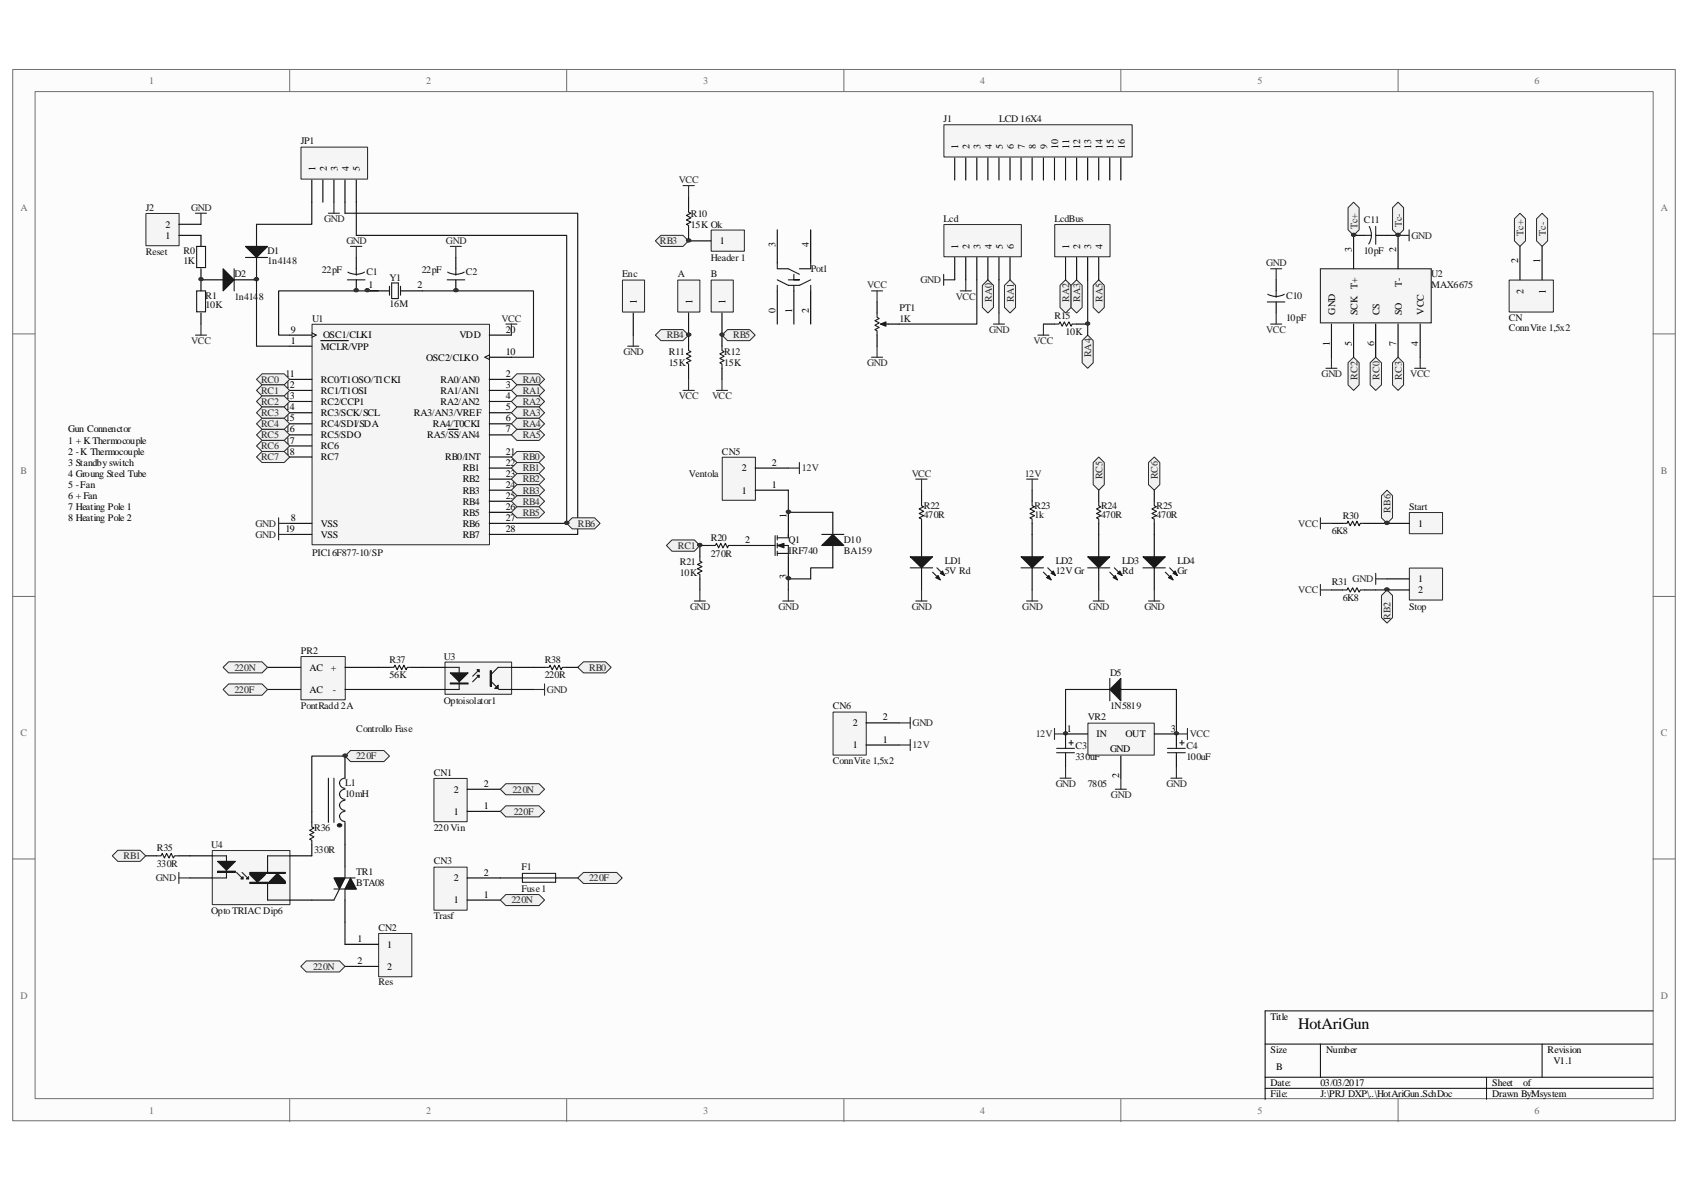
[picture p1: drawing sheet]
<svg xmlns="http://www.w3.org/2000/svg" width="297mm" height="210mm" viewBox="0 0 297 210" stroke-linecap="round" stroke-linejoin="round" font-family="sans-serif">
<defs><g id="words">
<text font-size="2.8" x="228.6" y="181.3">HotAriGun</text>
<g font-size="1.8" fill="#706f64">
<text x="26.2" y="14.7">1</text>
<text x="75" y="14.7">2</text>
<text x="123.8" y="14.7">3</text>
<text x="172.6" y="14.7">4</text>
<text x="221.4" y="14.7">5</text>
<text x="270.2" y="14.7">6</text>
<text x="3.6" y="37.2">A</text>
<text x="292.4" y="37.2">A</text>
<text x="3.6" y="83.4">B</text>
<text x="292.4" y="83.4">B</text>
<text x="3.6" y="129.6">C</text>
<text x="292.4" y="129.6">C</text>
<text x="3.6" y="175.9">D</text>
<text x="292.4" y="175.9">D</text>
<text x="26.2" y="196.1">1</text>
<text x="75" y="196.1">2</text>
<text x="123.8" y="196.1">3</text>
<text x="172.6" y="196.1">4</text>
<text x="221.4" y="196.1">5</text>
<text x="270.2" y="196.1">6</text>
</g>
<g font-size="1.8" fill="#0e0e0e">
<text x="166.2" y="21.5">J1</text>
<text x="175.9" y="21.5">LCD 16X4</text>
<text x="53" y="25.4">JP1</text>
<text x="25.7" y="37.2">J2</text>
<text x="121.7" y="40.1">15K Ok</text>
<text x="121.7" y="38.1">R10</text>
<text x="166.2" y="39.1">Lcd</text>
<text x="185.7" y="39.1">LcdBus</text>
<text x="240.1" y="39.3">C11</text>
<text x="25.7" y="45">Reset</text>
<text x="32.3" y="46.5">1K</text>
<text x="32.3" y="44.7">R0</text>
<text x="47.1" y="46.5">1n4148</text>
<text x="47.1" y="44.7">D1</text>
<text x="125.2" y="45.9">Header 1</text>
<text x="142.7" y="47.9">Pot1</text>
<text x="240.1" y="44.7">10pF</text>
<text x="36.2" y="52.6">R1</text>
<text x="41.3" y="52.7">1n4148</text>
<text x="41.3" y="48.9">D2</text>
<text x="56.7" y="48.1">22pF</text>
<text x="64.5" y="48.5">C1</text>
<text x="68.6" y="49.4">Y1</text>
<text x="74.2" y="48.1">22pF</text>
<text x="82" y="48.5">C2</text>
<text x="109.6" y="48.9">Enc</text>
<text x="119.3" y="48.9">A</text>
<text x="125.2" y="48.9">B</text>
<text x="226.5" y="52.6">C10</text>
<text x="252" y="50.8">MAX6675</text>
<text x="252" y="48.9">U2</text>
<text x="36.2" y="54.3">10K</text>
<text x="54.9" y="56.6">U1</text>
<text x="68.6" y="54.1">16M</text>
<text x="158.4" y="56.6">1K</text>
<text x="158.4" y="54.7">PT1</text>
<text x="185.7" y="56.3">R15</text>
<text x="187.6" y="59">10K</text>
<text x="226.5" y="56.5">10pF</text>
<text x="265.7" y="58.2">ConnVite 1,5x2</text>
<text x="265.7" y="56.5">CN</text>
<text x="117.8" y="64.5">15K</text>
<text x="117.8" y="62.5">R11</text>
<text x="127.5" y="64.5">15K</text>
<text x="127.5" y="62.5">R12</text>
<text x="121.3" y="83.9">Ventola</text>
<text x="127.1" y="80.1">CN5</text>
<text x="162.6" y="89.6">R22</text>
<text x="182.2" y="89.6">R23</text>
<text x="193.9" y="89.6">R24</text>
<text x="203.6" y="89.6">R25</text>
<text x="248.1" y="89.8">Start</text>
<text x="125.2" y="95.3">R20</text>
<text x="138.9" y="95.7">Q1</text>
<text x="148.6" y="95.7">D10</text>
<text x="162.6" y="91.2">470R</text>
<text x="182.2" y="91.2">1k</text>
<text x="193.9" y="91.2">470R</text>
<text x="203.6" y="91.2">470R</text>
<text x="234.5" y="94.1">6K8</text>
<text x="236.4" y="91.4">R30</text>
<text x="54.9" y="97.8">PIC16F877-10/SP</text>
<text x="119.7" y="101.5">10K</text>
<text x="119.7" y="99.6">R21</text>
<text x="125.2" y="98">270R</text>
<text x="138.9" y="97.6">IRF740</text>
<text x="148.6" y="97.6">BA159</text>
<text x="166.4" y="101.1">5V Rd</text>
<text x="166.4" y="99.4">LD1</text>
<text x="185.9" y="101.1">12V Gr</text>
<text x="185.9" y="99.4">LD2</text>
<text x="197.6" y="101.1">Rd</text>
<text x="197.6" y="99.4">LD3</text>
<text x="207.3" y="101.1">Gr</text>
<text x="207.3" y="99.4">LD4</text>
<text x="234.5" y="103.1">R31</text>
<text x="236.4" y="105.8">6K8</text>
<text x="248.1" y="107.4">Stop</text>
<text x="53" y="115.2">PR2</text>
<text x="68.6" y="119.5">56K</text>
<text x="68.6" y="116.8">R37</text>
<text x="78.1" y="116.2">U3</text>
<text x="95.9" y="119.5">220R</text>
<text x="95.9" y="116.8">R38</text>
<text x="195.4" y="119.1">D5</text>
<text x="53" y="124.9">PontRadd 2A</text>
<text x="78.1" y="124">Optoisolator1</text>
<text x="146.6" y="124.9">CN6</text>
<text x="195.4" y="124.9">1N5819</text>
<text x="62.7" y="128.8">Controllo Fase</text>
<text x="189.4" y="132">C3</text>
<text x="191.5" y="126.9">VR2</text>
<text x="208.9" y="132">C4</text>
<text x="76.4" y="136.7">CN1</text>
<text x="146.6" y="134.5">ConnVite 1,5x2</text>
<text x="189.4" y="133.9">330uF</text>
<text x="208.9" y="133.9">100uF</text>
<text x="60.8" y="140.3">10mH</text>
<text x="60.8" y="138.4">L1</text>
<text x="191.5" y="138.6">7805</text>
<text x="27.6" y="149.9">R35</text>
<text x="37.2" y="149.3">U4</text>
<text x="55.3" y="146.4">R36</text>
<text x="76.4" y="146.4">220 Vin</text>
<text x="27.6" y="152.6">330R</text>
<text x="55.3" y="150.3">330R</text>
<text x="62.7" y="156">BTA08</text>
<text x="62.7" y="154">TR1</text>
<text x="76.4" y="152.2">CN3</text>
<text x="91.8" y="153.2">F1</text>
<text x="37.2" y="161">Opto TRIAC Dip6</text>
<text x="76.4" y="161.8">Trasf</text>
<text x="91.8" y="157.1">Fuse 1</text>
<text x="66.6" y="164">CN2</text>
<text x="66.6" y="173.5">Res</text>
</g>
<g font-size="1.8">
<text x="168.7" y="26.2" transform="rotate(-90 168.7 26.2)">1</text>
<text x="170.7" y="26.2" transform="rotate(-90 170.7 26.2)">2</text>
<text x="172.6" y="26.2" transform="rotate(-90 172.6 26.2)">3</text>
<text x="174.6" y="26.2" transform="rotate(-90 174.6 26.2)">4</text>
<text x="176.6" y="26.2" transform="rotate(-90 176.6 26.2)">5</text>
<text x="178.5" y="26.2" transform="rotate(-90 178.5 26.2)">6</text>
<text x="180.5" y="26.2" transform="rotate(-90 180.5 26.2)">7</text>
<text x="182.4" y="26.2" transform="rotate(-90 182.4 26.2)">8</text>
<text x="184.4" y="26.2" transform="rotate(-90 184.4 26.2)">9</text>
<text x="186.3" y="26.2" transform="rotate(-90 186.3 26.2)">10</text>
<text x="188.3" y="26.2" transform="rotate(-90 188.3 26.2)">11</text>
<text x="190.2" y="26.2" transform="rotate(-90 190.2 26.2)">12</text>
<text x="192.1" y="26.2" transform="rotate(-90 192.1 26.2)">13</text>
<text x="194.1" y="26.2" transform="rotate(-90 194.1 26.2)">14</text>
<text x="196.1" y="26.2" transform="rotate(-90 196.1 26.2)">15</text>
<text x="198" y="26.2" transform="rotate(-90 198 26.2)">16</text>
<text x="55.6" y="30.2" transform="rotate(-90 55.6 30.2)">1</text>
<text x="57.5" y="30.2" transform="rotate(-90 57.5 30.2)">2</text>
<text x="59.5" y="30.2" transform="rotate(-90 59.5 30.2)">3</text>
<text x="61.4" y="30.2" transform="rotate(-90 61.4 30.2)">4</text>
<text x="63.4" y="30.2" transform="rotate(-90 63.4 30.2)">5</text>
<text x="29.2" y="40.1">2</text>
<text x="29.2" y="42">1</text>
<text x="126.7" y="43">1</text>
<text x="136.6" y="43.4" transform="rotate(-90 136.6 43.4)">3</text>
<text x="142.4" y="43.4" transform="rotate(-90 142.4 43.4)">4</text>
<text x="168.7" y="43.8" transform="rotate(-90 168.7 43.8)">1</text>
<text x="170.7" y="43.8" transform="rotate(-90 170.7 43.8)">2</text>
<text x="172.6" y="43.8" transform="rotate(-90 172.6 43.8)">3</text>
<text x="174.6" y="43.8" transform="rotate(-90 174.6 43.8)">4</text>
<text x="176.6" y="43.8" transform="rotate(-90 176.6 43.8)">5</text>
<text x="178.5" y="43.8" transform="rotate(-90 178.5 43.8)">6</text>
<text x="188.3" y="43.8" transform="rotate(-90 188.3 43.8)">1</text>
<text x="190.2" y="43.8" transform="rotate(-90 190.2 43.8)">2</text>
<text x="192.1" y="43.8" transform="rotate(-90 192.1 43.8)">3</text>
<text x="194.1" y="43.8" transform="rotate(-90 194.1 43.8)">4</text>
<text x="238" y="44.4" transform="rotate(-90 238 44.4)">3</text>
<text x="245.8" y="44.4" transform="rotate(-90 245.8 44.4)">2</text>
<text x="267.3" y="46.4" transform="rotate(-90 267.3 46.4)">2</text>
<text x="271.2" y="46.4" transform="rotate(-90 271.2 46.4)">1</text>
<text x="64.9" y="50.8">1</text>
<text x="73.5" y="50.8">2</text>
<text x="112.1" y="53.6" transform="rotate(-90 112.1 53.6)">1</text>
<text x="121.9" y="53.6" transform="rotate(-90 121.9 53.6)">1</text>
<text x="127.8" y="53.6" transform="rotate(-90 127.8 53.6)">1</text>
<text x="239" y="50.8" transform="rotate(-90 239 50.8)">T+</text>
<text x="246.8" y="50.5" transform="rotate(-90 246.8 50.5)">T-</text>
<text x="268.3" y="51.8" transform="rotate(-90 268.3 51.8)">2</text>
<text x="272.2" y="51.8" transform="rotate(-90 272.2 51.8)">1</text>
<text x="51.2" y="58.6">9</text>
<text x="56.9" y="59.6">OSC1/CLKI</text>
<text x="80.9" y="59.6">VDD</text>
<text x="89.1" y="58.6">20</text>
<text x="136.6" y="55.1" transform="rotate(-90 136.6 55.1)">0</text>
<text x="139.5" y="55.1" transform="rotate(-90 139.5 55.1)">1</text>
<text x="142.4" y="55.1" transform="rotate(-90 142.4 55.1)">2</text>
<text x="235.1" y="55.5" transform="rotate(-90 235.1 55.5)">GND</text>
<text x="239" y="55.5" transform="rotate(-90 239 55.5)">SCK</text>
<text x="242.9" y="55.5" transform="rotate(-90 242.9 55.5)">CS</text>
<text x="246.8" y="55.5" transform="rotate(-90 246.8 55.5)">SO</text>
<text x="250.7" y="55.5" transform="rotate(-90 250.7 55.5)">VCC</text>
<text x="51.2" y="60.5">1</text>
<text x="56.5" y="61.6">MCLR/VPP</text>
<text x="75" y="63.5">OSC2/CLKO</text>
<text x="89.1" y="62.5">10</text>
<text x="234.1" y="61" transform="rotate(-90 234.1 61)">1</text>
<text x="238" y="61" transform="rotate(-90 238 61)">5</text>
<text x="241.9" y="61" transform="rotate(-90 241.9 61)">6</text>
<text x="245.8" y="61" transform="rotate(-90 245.8 61)">7</text>
<text x="249.7" y="61" transform="rotate(-90 249.7 61)">4</text>
<text x="50.2" y="66.4">11</text>
<text x="50.2" y="68.4">12</text>
<text x="50.2" y="70.3">13</text>
<text x="56.5" y="67.4">RC0/T1OSO/T1CKI</text>
<text x="56.5" y="69.3">RC1/T1OSI</text>
<text x="56.5" y="71.3">RC2/CCP1</text>
<text x="77.6" y="67.4">RA0/AN0</text>
<text x="77.6" y="69.3">RA1/AN1</text>
<text x="77.6" y="71.3">RA2/AN2</text>
<text x="89.1" y="66.4">2</text>
<text x="89.1" y="68.4">3</text>
<text x="89.1" y="70.3">4</text>
<text x="12" y="76.2">Gun Connenctor</text>
<text x="50.2" y="72.3">14</text>
<text x="50.2" y="74.2">15</text>
<text x="50.2" y="76.2">16</text>
<text x="56.5" y="73.2">RC3/SCK/SCL</text>
<text x="56.5" y="75.2">RC4/SDI/SDA</text>
<text x="56.5" y="77.1">RC5/SDO</text>
<text x="72.9" y="73.2">RA3/AN3/VREF</text>
<text x="75.2" y="77.1">RA5/SS/AN4</text>
<text x="76.2" y="75.2">RA4/T0CKI</text>
<text x="89.1" y="74.2">6</text>
<text x="89.1" y="76.2">7</text>
<text x="89.1" y="72.3">5</text>
<text x="12" y="78.1">1 + K Thermocouple</text>
<text x="12" y="80.1">2 - K Thermocouple</text>
<text x="12" y="82">3 Standby switch</text>
<text x="12" y="83.9">4 Groung Steel Tube</text>
<text x="50.2" y="78.1">17</text>
<text x="50.2" y="80.1">18</text>
<text x="56.5" y="79.1">RC6</text>
<text x="56.5" y="81">RC7</text>
<text x="78.4" y="81">RB0/INT</text>
<text x="81.5" y="83">RB1</text>
<text x="89.1" y="82">22</text>
<text x="89.1" y="83.9">23</text>
<text x="89.1" y="80.1">21</text>
<text x="130.6" y="83">2</text>
<text x="135.9" y="82">2</text>
<text x="12" y="85.9">5 - Fan</text>
<text x="12" y="87.9">6 + Fan</text>
<text x="12" y="89.8">7 Heating Pole 1</text>
<text x="81.5" y="84.9">RB2</text>
<text x="81.5" y="86.9">RB3</text>
<text x="81.5" y="88.9">RB4</text>
<text x="89.1" y="85.9">24</text>
<text x="89.1" y="87.9">25</text>
<text x="89.1" y="89.8">26</text>
<text x="130.6" y="86.9">1</text>
<text x="135.9" y="85.9">1</text>
<text x="12" y="91.8">8 Heating Pole 2</text>
<text x="50.2" y="93.7">19</text>
<text x="51.2" y="91.8">8</text>
<text x="56.5" y="92.8">VSS</text>
<text x="56.5" y="94.7">VSS</text>
<text x="81.5" y="90.8">RB5</text>
<text x="81.5" y="92.8">RB6</text>
<text x="81.5" y="94.7">RB7</text>
<text x="89.1" y="91.8">27</text>
<text x="89.1" y="93.7">28</text>
<text x="131.2" y="95.7">2</text>
<text x="138.5" y="91.2" transform="rotate(-90 138.5 91.2)">1</text>
<text x="249.7" y="92.8">1</text>
<text x="138.5" y="101.9" transform="rotate(-90 138.5 101.9)">3</text>
<text x="249.7" y="102.5">1</text>
<text x="249.7" y="104.4">2</text>
<text x="54.5" y="118.1">AC</text>
<text x="58.2" y="118.1">+</text>
<text x="54.5" y="122">AC</text>
<text x="58.6" y="122">-</text>
<text x="150.2" y="131.7">1</text>
<text x="150.2" y="127.8">2</text>
<text x="155.4" y="130.8">1</text>
<text x="155.4" y="126.9">2</text>
<text x="187.8" y="128.8">1</text>
<text x="193.1" y="129.8">IN</text>
<text x="198.2" y="129.8">OUT</text>
<text x="206.2" y="128.8">3</text>
<text x="195.4" y="132.3">GND</text>
<text x="197.1" y="137.1" transform="rotate(-90 197.1 137.1)">2</text>
<text x="79.9" y="143.5">1</text>
<text x="79.9" y="139.6">2</text>
<text x="85.2" y="142.5">1</text>
<text x="85.2" y="138.6">2</text>
<text x="79.9" y="155.2">2</text>
<text x="85.2" y="154.2">2</text>
<text x="79.9" y="159">1</text>
<text x="85.2" y="158.1">1</text>
<text x="62.9" y="165.9">1</text>
<text x="68.2" y="166.9">1</text>
<text x="62.9" y="169.8">2</text>
<text x="68.2" y="170.8">2</text>
<text x="223.7" y="179.5">Title</text>
<text x="223.7" y="185.4">Size</text>
<text x="233.5" y="185.4">Number</text>
<text x="272.5" y="185.4">Revision</text>
<text x="223.7" y="191.3">Date:</text>
<text x="224.7" y="188.3">B</text>
<text x="232.5" y="191.3">03/03/2017</text>
<text x="262.8" y="191.3">Sheet</text>
<text x="268.2" y="191.3">of</text>
<text x="273.5" y="187.4">V1.1</text>
<text x="223.7" y="193.2">File:</text>
<text x="232.5" y="193.2">J:\PRJ DXP\..\HotAriGun.SchDoc</text>
<text x="262.8" y="193.2">Drawn By:Msystem</text>
</g>
<g font-size="1.8" fill="#262626">
<text x="119.5" y="32.3">VCC</text>
<text x="33.7" y="37.2">GND</text>
<text x="57.1" y="39.1">GND</text>
<text x="239" y="40.3" transform="rotate(-90 239 40.3)">Tc+</text>
<text x="246.8" y="39.9" transform="rotate(-90 246.8 39.9)">Tc-</text>
<text x="268.3" y="41.5" transform="rotate(-90 268.3 41.5)">Tc+</text>
<text x="272.2" y="41.5" transform="rotate(-90 272.2 41.5)">Tc-</text>
<text x="61" y="43">GND</text>
<text x="78.5" y="43">GND</text>
<text x="116.2" y="43">RB3</text>
<text x="223" y="46.9">GND</text>
<text x="248.5" y="42">GND</text>
<text x="152.7" y="50.8">VCC</text>
<text x="162" y="49.8">GND</text>
<text x="168.3" y="52.7">VCC</text>
<text x="174.6" y="53.2" transform="rotate(-90 174.6 53.2)">RA0</text>
<text x="178.5" y="53.2" transform="rotate(-90 178.5 53.2)">RA1</text>
<text x="188.3" y="53.2" transform="rotate(-90 188.3 53.2)">RA2</text>
<text x="190.2" y="53.2" transform="rotate(-90 190.2 53.2)">RA3</text>
<text x="194.1" y="53.2" transform="rotate(-90 194.1 53.2)">RA5</text>
<text x="88.3" y="56.6">VCC</text>
<text x="117.4" y="59.6">RB4</text>
<text x="129.1" y="59.6">RB5</text>
<text x="174.2" y="58.6">GND</text>
<text x="223" y="58.6">VCC</text>
<text x="33.7" y="60.5">VCC</text>
<text x="109.8" y="62.5">GND</text>
<text x="152.7" y="64.5">GND</text>
<text x="182" y="60.5">VCC</text>
<text x="192.1" y="62.9" transform="rotate(-90 192.1 62.9)">RA4</text>
<text x="46" y="67.4">RC0</text>
<text x="46" y="69.3">RC1</text>
<text x="46" y="71.3">RC2</text>
<text x="92" y="67.4">RA0</text>
<text x="92" y="69.3">RA1</text>
<text x="92" y="71.3">RA2</text>
<text x="119.5" y="70.3">VCC</text>
<text x="125.4" y="70.3">VCC</text>
<text x="232.7" y="66.4">GND</text>
<text x="239" y="66.8" transform="rotate(-90 239 66.8)">RC2</text>
<text x="242.9" y="66.8" transform="rotate(-90 242.9 66.8)">RC0</text>
<text x="246.8" y="66.8" transform="rotate(-90 246.8 66.8)">RC3</text>
<text x="248.3" y="66.4">VCC</text>
<text x="46" y="73.2">RC3</text>
<text x="46" y="75.2">RC4</text>
<text x="46" y="77.1">RC5</text>
<text x="92" y="73.2">RA3</text>
<text x="92" y="75.2">RA4</text>
<text x="92" y="77.1">RA5</text>
<text x="46" y="79.1">RC6</text>
<text x="46" y="81">RC7</text>
<text x="92" y="81">RB0</text>
<text x="92" y="83">RB1</text>
<text x="141.2" y="83">12V</text>
<text x="160.5" y="83.9">VCC</text>
<text x="180.4" y="83.9">12V</text>
<text x="92" y="84.9">RB2</text>
<text x="92" y="86.9">RB3</text>
<text x="92" y="88.9">RB4</text>
<text x="194.1" y="84.4" transform="rotate(-90 194.1 84.4)">RC5</text>
<text x="203.9" y="84.4" transform="rotate(-90 203.9 84.4)">RC6</text>
<text x="45" y="94.7">GND</text>
<text x="45" y="92.8">GND</text>
<text x="92" y="90.8">RB5</text>
<text x="101.8" y="92.8">RB6</text>
<text x="228.6" y="92.8">VCC</text>
<text x="244.9" y="90.3" transform="rotate(-90 244.9 90.3)">RB6</text>
<text x="119.3" y="96.6">RC1</text>
<text x="121.5" y="107.4">GND</text>
<text x="137.1" y="107.4">GND</text>
<text x="160.5" y="107.4">GND</text>
<text x="180" y="107.4">GND</text>
<text x="191.7" y="107.4">GND</text>
<text x="201.5" y="107.4">GND</text>
<text x="228.6" y="104.4">VCC</text>
<text x="238.2" y="102.5">GND</text>
<text x="244.9" y="109.2" transform="rotate(-90 244.9 109.2)">RB2</text>
<text x="41.3" y="118.1">220N</text>
<text x="103.7" y="118.1">RB0</text>
<text x="41.3" y="122">220F</text>
<text x="96.3" y="122">GND</text>
<text x="160.7" y="131.7">12V</text>
<text x="160.7" y="127.8">GND</text>
<text x="182.4" y="129.8">12V</text>
<text x="209.5" y="129.8">VCC</text>
<text x="62.7" y="133.7">220F</text>
<text x="90.3" y="139.6">220N</text>
<text x="90.5" y="143.5">220F</text>
<text x="185.9" y="138.6">GND</text>
<text x="195.6" y="140.5">GND</text>
<text x="205.4" y="138.6">GND</text>
<text x="21.8" y="151.3">RB1</text>
<text x="27.4" y="155.2">GND</text>
<text x="103.7" y="155.2">220F</text>
<text x="90" y="159">220N</text>
<text x="55.1" y="170.8">220N</text>
</g>
</g></defs>
<path d="M2.3 12.3h292.7v185.1h-292.7z" fill="#fcfcfc"/>
<path d="M2.2 12.2h292.8v185.2h-292.8z" fill="none" stroke="#6e6e6e" stroke-width=".18"/>
<path d="M6.2 16.2h284.9v177.3h-284.9z" fill="#fcfcfc"/>
<g fill="none" stroke="#6e6e6e" stroke-width=".18">
<path d="M6.2 16.1h284.9v177.4h-284.9zM51 12.2v3.9M99.8 12.2v3.9M148.6 12.2v3.9M197.4 12.2v3.9M246.2 12.2v3.9M2.2 58.8h3.9M291 58.8h3.9M2.2 105h3.9M291 105h3.9M2.2 151.3h3.9M291 151.3h3.9"/>
<path d="M51 193.6v3.9M99.8 193.6v3.9M148.6 193.6v3.9M197.4 193.6v3.9M246.2 193.6v3.9"/>
</g>
<path d="M291 178h-68.2v15.6M222.8 183.9h68.2M222.8 189.7h68.2M222.8 191.6h68.2M232.5 183.9v5.8M261.7 189.7v3.9M271.5 183.9v5.8" fill="none" stroke="#000" stroke-width=".18"/>
<path d="M55 57.1h31.2v38.8h-31.2z" fill="#f5f5f5"/>
<path d="M54.9 57.1h31.3v38.8h-31.3z" fill="none" stroke="#262626" stroke-width=".18"/>
<g fill="none" stroke="#000" stroke-width=".2">
<path d="M45.2 39.5v3.9M45.2 45.3v4M51 59h3.9M56.5 60h4.8M86.1 59h3.9M51 66.8h3.9M51 68.7h3.9M51 70.7h3.9M51 72.7h3.9M51 74.6h3.9M51 76.6h3.9M51 78.5h3.9"/>
<path d="M51 61h3.9M78.9 75.6h1.8M86.1 66.8h3.9M86.1 68.7h3.9M86.1 70.7h3.9M86.1 72.7h3.9M86.1 74.6h3.9M86.1 76.6h3.9M86.1 62.9h3.9M51 80.5h3.9M51 92.2h3.9M51 94.1h3.9"/>
<path d="M86.1 80.5h3.9M86.1 82.4h3.9M86.1 84.4h3.9M86.1 86.3h3.9M86.1 88.3h3.9M86.1 90.2h3.9M86.1 92.2h3.9M86.1 94.1h3.9"/>
</g>
<path d="M54.9 58.6l.8 .4-.8 .4M86.1 62.5l-.8 .4 .8 .4" fill="none" stroke="#000" stroke-width=".18"/>
<path d="M43.2 43.4h3.9l-1.9 1.9z" fill="#1c1c1c"/>
<path d="M43.2 43.4h3.9l-1.9 1.9zM43.2 45.3h3.9" fill="none" stroke="#1c1c1c" stroke-width=".2"/>
<path d="M35.4 49.3h3.9M41.2 49.3h4" fill="none" stroke="#000" stroke-width=".2"/>
<path d="M39.3 47.3l1.9 2-1.9 1.9z" fill="#1c1c1c"/>
<g fill="none" stroke="#1c1c1c" stroke-width=".2">
<path d="M34.6 51.2h1.6v3.7h-1.6zM34.6 43.4h1.6v3.7h-1.6zM39.3 47.3l1.9 2-1.9 1.9zM41.2 47.3v3.9M61.2 49.3h3.1M61.3 47.9a2.99 2.99 0 0 0 2.9 0M62.7 47.3v1.2M68.6 50.4v1.6M69 49.8h1.1v2.8h-1.1zM70.5 50.4v1.6M78.7 49.3h3.1M78.8 47.9a2.99 2.99 0 0 0 2.9 0"/>
<path d="M80.3 47.3v1.2"/>
</g>
<path d="M35.4 41.4v2M35.4 47.3v3.9M35.4 55.1v2M62.7 45.3v2M62.7 49.3v1.9M64.7 51.2h3.9M70.5 51.2h3.9M80.3 45.3v2M80.3 49.3v1.9" fill="none" stroke="#000" stroke-width=".2"/>
<g fill="none" stroke="#262626" stroke-width=".2">
<path d="M34.4 37.5h2M35.4 37.5v2M57.8 37.5h2M58.8 35.6v1.9M34.4 59h2M35.4 57.1v1.9M61.7 43.4h2M62.7 43.4v1.9M79.3 43.4h1.9M80.3 43.4v1.9M89.1 57.1h1.9M90 57.1v1.9"/>
<path d="M49.1 91.2v3.9M49.1 94.1h1.9M49.1 92.2h1.9"/>
</g>
<path d="M60.7 35.6v1.9h41v56.6h-11.7M45.2 49.3v11.7h5.8M62.7 41.4h37.1v50.8h-9.8M66.6 51.2h-17.5v7.8h1.9M74.4 51.2h19.5v11.7h-3.9" fill="none" stroke="#0e0e0e" stroke-width=".2"/>
<path d="M53 26h11.7v5.5h-11.7z" fill="#f5f5f5"/>
<path d="M53 25.9h11.7v5.6h-11.7z" fill="none" stroke="#262626" stroke-width=".18"/>
<path d="M54.9 31.7v3.9M56.9 31.7v3.9M58.8 31.7v3.9M60.7 31.7v3.9M62.7 31.7v3.9" fill="none" stroke="#000" stroke-width=".2"/>
<path d="M54.9 35.6v3.9h-9.7M62.7 35.6v5.8" fill="none" stroke="#0e0e0e" stroke-width=".2"/>
<path d="M44.8 49a.43 .43 0 0 1 .7 .1 .38 .38 0 0 1-.4 .3 .38 .38 0 0 1-.3-.4z" fill-rule="evenodd" fill="#262626"/>
<path d="M44.8 49a.43 .43 0 0 1 .7 .1 .38 .38 0 0 1-.4 .3 .38 .38 0 0 1-.3-.4z" fill="none" stroke="#262626" stroke-width=".18"/>
<circle cx="35.4" cy="49.2" r=".34" fill="#262626"/>
<circle cx="35.4" cy="49.2" r=".34" fill="none" stroke="#262626" stroke-width=".18"/>
<path d="M62.4 51a.43 .43 0 0 1 .7 .1 .38 .38 0 0 1-.4 .3 .38 .38 0 0 1-.3-.4z" fill-rule="evenodd" fill="#262626"/>
<path d="M62.4 51a.43 .43 0 0 1 .7 .1 .38 .38 0 0 1-.4 .3 .38 .38 0 0 1-.3-.4z" fill="none" stroke="#262626" stroke-width=".18"/>
<path d="M64.3 51a.43 .43 0 0 1 .8 .1 .38 .38 0 0 1-.5 .3 .38 .38 0 0 1-.3-.4z" fill-rule="evenodd" fill="#262626"/>
<path d="M64.3 51a.43 .43 0 0 1 .8 .1 .38 .38 0 0 1-.5 .3 .38 .38 0 0 1-.3-.4z" fill="none" stroke="#262626" stroke-width=".18"/>
<circle cx="80.3" cy="51.1" r=".36" fill="#262626"/>
<circle cx="80.3" cy="51.1" r=".36" fill="none" stroke="#262626" stroke-width=".18"/>
<path d="M121.2 34.6v2M121.2 40.5v1.9M121.2 59v2M127.1 59v2M136.9 40.5v5.8M136.9 51.2v5.9M139.8 51.2v5.9M142.7 40.5v5.8M142.7 51.2v5.9M121.2 64.9v1.9M127.1 64.9v1.9" fill="none" stroke="#000" stroke-width=".2"/>
<path d="M121.2 36.6v.8l.5 .1-.8 .4 .8 .5-.8 .3 .8 .4-.8 .4 .3 .2v.8M136.9 49.3l1.9 .9h2l1.9-.9M136.9 46.3v1h1.9l2 1M136.9 50.2v1M139.8 48.3v1h1h-2M139.8 50.2v1M142.7 46.3v1h-1.9M142.7 50.2v1M121.2 61v.7l.5 .2-.8 .4 .8 .4-.8 .4 .8 .4-.8 .4 .3 .2v.8M127.1 61v.7l.4 .2-.8 .4 .8 .4-.8 .4 .8 .4-.8 .4 .4 .2v.8" fill="none" stroke="#1c1c1c" stroke-width=".2"/>
<path d="M120.3 32.7h2M121.2 32.7v1.9M111.5 59v2M110.5 61h2M120.3 68.7h2M121.2 66.8v1.9M126.1 68.7h2M127.1 66.8v1.9" fill="none" stroke="#262626" stroke-width=".2"/>
<path d="M45.2 66.8l.9-1h3.9l1 1-1 1h-3.9z" fill-rule="evenodd" fill="#f0f0f0"/>
<path d="M45.2 66.8l.9-1h3.9l1 1-1 1h-3.9z" fill="none" stroke="#262626" stroke-width=".18"/>
<path d="M45.2 68.7l.9-.9h3.9l1 .9-1 1h-3.9z" fill-rule="evenodd" fill="#f0f0f0"/>
<path d="M45.2 68.7l.9-.9h3.9l1 .9-1 1h-3.9z" fill="none" stroke="#262626" stroke-width=".18"/>
<path d="M45.2 70.7l.9-1h3.9l1 1-1 1h-3.9z" fill-rule="evenodd" fill="#f0f0f0"/>
<path d="M45.2 70.7l.9-1h3.9l1 1-1 1h-3.9z" fill="none" stroke="#262626" stroke-width=".18"/>
<path d="M46.1 71.7h3.9l1 1-1 1h-3.9l-.9-1z" fill-rule="evenodd" fill="#f0f0f0"/>
<path d="M46.1 71.7h3.9l1 1-1 1h-3.9l-.9-1z" fill="none" stroke="#262626" stroke-width=".18"/>
<path d="M45.2 74.6l.9-.9h3.9l1 .9-1 1h-3.9z" fill-rule="evenodd" fill="#f0f0f0"/>
<path d="M45.2 74.6l.9-.9h3.9l1 .9-1 1h-3.9z" fill="none" stroke="#262626" stroke-width=".18"/>
<path d="M46.1 75.6h3.9l1 1-1 1h-3.9l-.9-1z" fill-rule="evenodd" fill="#f0f0f0"/>
<path d="M46.1 75.6h3.9l1 1-1 1h-3.9l-.9-1z" fill="none" stroke="#262626" stroke-width=".18"/>
<path d="M45.2 78.5l.9-.9h3.9l1 .9-1 1h-3.9z" fill-rule="evenodd" fill="#f0f0f0"/>
<path d="M45.2 78.5l.9-.9h3.9l1 .9-1 1h-3.9z" fill="none" stroke="#262626" stroke-width=".18"/>
<path d="M45.2 80.5l.9-1h3.9l1 1-1 .9h-3.9z" fill-rule="evenodd" fill="#f0f0f0"/>
<path d="M45.2 80.5l.9-1h3.9l1 1-1 .9h-3.9z" fill="none" stroke="#262626" stroke-width=".18"/>
<path d="M90 66.8l1-1h3.9l1 1-1 1h-3.9z" fill-rule="evenodd" fill="#f0f0f0"/>
<path d="M90 66.8l1-1h3.9l1 1-1 1h-3.9z" fill="none" stroke="#262626" stroke-width=".18"/>
<path d="M90 68.7l1-.9h3.9l1 .9-1 1h-3.9z" fill-rule="evenodd" fill="#f0f0f0"/>
<path d="M90 68.7l1-.9h3.9l1 .9-1 1h-3.9z" fill="none" stroke="#262626" stroke-width=".18"/>
<path d="M90 70.7l1-1h3.9l1 1-1 1h-3.9z" fill-rule="evenodd" fill="#f0f0f0"/>
<path d="M90 70.7l1-1h3.9l1 1-1 1h-3.9z" fill="none" stroke="#262626" stroke-width=".18"/>
<path d="M91 71.7h3.9l1 1-1 1h-3.9l-1-1z" fill-rule="evenodd" fill="#f0f0f0"/>
<path d="M91 71.7h3.9l1 1-1 1h-3.9l-1-1z" fill="none" stroke="#262626" stroke-width=".18"/>
<path d="M90 74.6l1-.9h3.9l1 .9-1 1h-3.9z" fill-rule="evenodd" fill="#f0f0f0"/>
<path d="M90 74.6l1-.9h3.9l1 .9-1 1h-3.9z" fill="none" stroke="#262626" stroke-width=".18"/>
<path d="M90 76.6l1-1h3.9l1 1-1 1h-3.9z" fill-rule="evenodd" fill="#f0f0f0"/>
<path d="M90 76.6l1-1h3.9l1 1-1 1h-3.9z" fill="none" stroke="#262626" stroke-width=".18"/>
<path d="M90 80.5l1-1h3.9l1 1-1 .9h-3.9z" fill-rule="evenodd" fill="#f0f0f0"/>
<path d="M90 80.5l1-1h3.9l1 1-1 .9h-3.9z" fill="none" stroke="#262626" stroke-width=".18"/>
<path d="M90 82.4l1-1h3.9l1 1-1 1h-3.9z" fill-rule="evenodd" fill="#f0f0f0"/>
<path d="M90 82.4l1-1h3.9l1 1-1 1h-3.9z" fill="none" stroke="#262626" stroke-width=".18"/>
<path d="M91 83.4h3.9l1 1-1 .9h-3.9l-1-.9z" fill-rule="evenodd" fill="#f0f0f0"/>
<path d="M91 83.4h3.9l1 1-1 .9h-3.9l-1-.9z" fill="none" stroke="#262626" stroke-width=".18"/>
<path d="M90 86.3l1-1h3.9l1 1-1 1h-3.9z" fill-rule="evenodd" fill="#f0f0f0"/>
<path d="M90 86.3l1-1h3.9l1 1-1 1h-3.9z" fill="none" stroke="#262626" stroke-width=".18"/>
<path d="M91 87.3h3.9l1 1-1 .9h-3.9l-1-.9z" fill-rule="evenodd" fill="#f0f0f0"/>
<path d="M91 87.3h3.9l1 1-1 .9h-3.9l-1-.9z" fill="none" stroke="#262626" stroke-width=".18"/>
<path d="M90 90.2l1-1h3.9l1 1-1 1h-3.9z" fill-rule="evenodd" fill="#f0f0f0"/>
<path d="M90 90.2l1-1h3.9l1 1-1 1h-3.9z" fill="none" stroke="#262626" stroke-width=".18"/>
<path d="M115.4 59l1-1h3.9l.9 1-.9 1h-3.9z" fill-rule="evenodd" fill="#f0f0f0"/>
<path d="M115.4 59l1-1h3.9l.9 1-.9 1h-3.9z" fill="none" stroke="#262626" stroke-width=".18"/>
<path d="M128.1 58h3.9l1 1-1 1h-3.9l-1-1z" fill-rule="evenodd" fill="#f0f0f0"/>
<path d="M128.1 58h3.9l1 1-1 1h-3.9l-1-1z" fill="none" stroke="#262626" stroke-width=".18"/>
<path d="M116.4 41.4h3.9l.9 1-.9 1h-3.9l-1-1z" fill-rule="evenodd" fill="#f0f0f0"/>
<path d="M116.4 41.4h3.9l.9 1-.9 1h-3.9l-1-1z" fill="none" stroke="#262626" stroke-width=".18"/>
<path d="M166.2 22h33.1v5.6h-33.1z" fill="#f5f5f5"/>
<path d="M166.2 22h33.1v5.6h-33.1z" fill="none" stroke="#262626" stroke-width=".18"/>
<g fill="none" stroke="#000" stroke-width=".2">
<path d="M168.1 27.8v3.9M170 27.8v3.9M172 27.8v3.9M173.9 27.8v3.9M175.9 27.8v3.9M177.8 27.8v3.9M179.8 27.8v3.9M181.7 27.8v3.9M183.7 27.8v3.9M185.7 27.8v3.9M187.6 27.8v3.9M189.6 27.8v3.9"/>
<path d="M191.5 27.8v3.9M193.5 27.8v3.9M195.4 27.8v3.9M197.4 27.8v3.9M154.4 53.2v1.9M154.4 59v2"/>
</g>
<path d="M153.5 51.2h1.9M154.4 51.2v2M153.5 62.9h1.9M154.4 61v1.9" fill="none" stroke="#262626" stroke-width=".2"/>
<path d="M155.4 57.1h1" fill="none" stroke="#1c1c1c" stroke-width=".2"/>
<path d="M155 57.1l1-.4v.7z" fill="#1c1c1c"/>
<path d="M154.4 55.1v.8l.4 .2-.8 .4 .8 .4-.8 .4 .8 .4-.8 .3 .4 .3v.7M155 57.1l1-.4v.7z" fill="none" stroke="#1c1c1c" stroke-width=".2"/>
<path d="M156.4 57.1h1.9" fill="none" stroke="#000" stroke-width=".2"/>
<path d="M166.2 48.3v1.9M166.2 49.3h1.9M169.1 51.2h1.9M170 49.3v1.9M174.9 57.1h2M175.9 55.1v2" fill="none" stroke="#262626" stroke-width=".2"/>
<path d="M172 49.3v7.8h-13.7" fill="none" stroke="#0e0e0e" stroke-width=".2"/>
<path d="M173 50.2l.9-.9 1 .9v3.9l-1 1-.9-1z" fill-rule="evenodd" fill="#f0f0f0"/>
<path d="M173 50.2l.9-.9 1 .9v3.9l-1 1-.9-1z" fill="none" stroke="#262626" stroke-width=".18"/>
<path d="M176.9 50.2l.9-.9 1 .9v3.9l-1 1-.9-1z" fill-rule="evenodd" fill="#f0f0f0"/>
<path d="M176.9 50.2l.9-.9 1 .9v3.9l-1 1-.9-1z" fill="none" stroke="#262626" stroke-width=".18"/>
<path d="M186.6 50.2l1-.9 1 .9v3.9l-1 1-1-1z" fill-rule="evenodd" fill="#f0f0f0"/>
<path d="M186.6 50.2l1-.9 1 .9v3.9l-1 1-1-1z" fill="none" stroke="#262626" stroke-width=".18"/>
<path d="M188.6 50.2l1-.9 .9 .9v3.9l-.9 1-1-1z" fill-rule="evenodd" fill="#f0f0f0"/>
<path d="M188.6 50.2l1-.9 .9 .9v3.9l-.9 1-1-1z" fill="none" stroke="#262626" stroke-width=".18"/>
<path d="M190.5 60l1-1 1 1v3.9l-1 1-1-1z" fill-rule="evenodd" fill="#f0f0f0"/>
<path d="M190.5 60l1-1 1 1v3.9l-1 1-1-1z" fill="none" stroke="#262626" stroke-width=".18"/>
<path d="M193.5 49.3l.9 .9v3.9l-.9 1-1-1v-3.9z" fill-rule="evenodd" fill="#f0f0f0"/>
<path d="M193.5 49.3l.9 .9v3.9l-.9 1-1-1v-3.9z" fill="none" stroke="#262626" stroke-width=".18"/>
<path d="M175.9 49.3v5.8M191.5 49.3v9.7" fill="none" stroke="#0e0e0e" stroke-width=".2"/>
<path d="M183.7 57.1h2M189.6 57.1h1.9" fill="none" stroke="#000" stroke-width=".2"/>
<path d="M185.7 57.1h.7l.2-.4 .4 .7 .4-.7 .4 .7 .4-.7 .4 .7 .2-.3h.8" fill="none" stroke="#1c1c1c" stroke-width=".2"/>
<path d="M182.7 59h2M183.7 57.1v1.9" fill="none" stroke="#262626" stroke-width=".2"/>
<circle cx="191.6" cy="57" r=".34" fill="#262626"/>
<circle cx="191.6" cy="57" r=".34" fill="none" stroke="#262626" stroke-width=".18"/>
<path d="M246.2 41.4h1.9M248.1 40.5v1.9M233.5 64.9h1.9M234.4 62.9v2M249.1 64.9h1.9M250.1 62.9v2" fill="none" stroke="#262626" stroke-width=".2"/>
<path d="M237.4 63.9l.9-1 1 1v3.9l-1 .9-.9-.9z" fill-rule="evenodd" fill="#f0f0f0"/>
<path d="M237.4 63.9l.9-1 1 1v3.9l-1 .9-.9-.9z" fill="none" stroke="#262626" stroke-width=".18"/>
<path d="M241.3 63.9l.9-1 1 1v3.9l-1 .9-.9-.9z" fill-rule="evenodd" fill="#f0f0f0"/>
<path d="M241.3 63.9l.9-1 1 1v3.9l-1 .9-.9-.9z" fill="none" stroke="#262626" stroke-width=".18"/>
<path d="M245.2 63.9l1-1 .9 1v3.9l-.9 .9-1-.9z" fill-rule="evenodd" fill="#f0f0f0"/>
<path d="M245.2 63.9l1-1 .9 1v3.9l-.9 .9-1-.9z" fill="none" stroke="#262626" stroke-width=".18"/>
<path d="M237.4 36.6l.9-1 1 1v3.9l-1 .9-.9-.9z" fill-rule="evenodd" fill="#f0f0f0"/>
<path d="M237.4 36.6l.9-1 1 1v3.9l-1 .9-.9-.9z" fill="none" stroke="#262626" stroke-width=".18"/>
<path d="M245.2 36.6l1-1 .9 1v3.9l-.9 .9-1-.9z" fill-rule="evenodd" fill="#f0f0f0"/>
<path d="M245.2 36.6l1-1 .9 1v3.9l-.9 .9-1-.9z" fill="none" stroke="#262626" stroke-width=".18"/>
<path d="M131 96.1h3.9M138.8 90.2v3.9M138.8 98v3.9" fill="none" stroke="#000" stroke-width=".2"/>
<path d="M134.9 96.1h1.6M136.5 94.3v3.5M136.9 94.7h1.9M136.9 96.1h1.9v1.9M136.9 97.5h1.9M136.9 94.3v.8M136.9 95.7v.8M136.9 97.1v.7" fill="none" stroke="#1c1c1c" stroke-width=".2"/>
<path d="M136.9 96.1l1.1-.4v.8z" fill="#1c1c1c"/>
<path d="M136.9 96.1l1.1-.4v.8z" fill="none" stroke="#1c1c1c" stroke-width=".18"/>
<path d="M223.1 53.2h3.1M223.2 51.8a2.99 2.99 0 0 0 2.9 0M224.7 51.2v1.2M123.2 98v.8l.4 .2-.8 .4 .8 .4-.8 .4 .8 .3-.8 .5 .4 .1v.8M125.2 96.1h.7l.2-.4 .4 .8 .4-.8 .4 .8 .4-.8 .4 .8 .2-.4h.8M138.8 94.1v.6" fill="none" stroke="#1c1c1c" stroke-width=".2"/>
<path d="M224.7 49.3v1.9M224.7 53.2v1.9M125.2 96.1h-2v1.9M129.1 96.1h1.9M123.2 101.9v2" fill="none" stroke="#000" stroke-width=".2"/>
<path d="M223.7 47.3h2M223.7 57.1h2M224.7 47.3v2M224.7 55.1v2M122.3 105.8h1.9M123.2 103.9v1.9M137.8 105.8h2M138.8 103.9v1.9" fill="none" stroke="#262626" stroke-width=".2"/>
<path d="M117.3 96.1l1-1h4l.9 1-.9 1h-4z" fill-rule="evenodd" fill="#f0f0f0"/>
<path d="M117.3 96.1l1-1h4l.9 1-.9 1h-4z" fill="none" stroke="#262626" stroke-width=".18"/>
<path d="M146.6 90.2v3.9M146.6 96.1v3.9" fill="none" stroke="#000" stroke-width=".2"/>
<path d="M146.6 94.1l2 2h-3.9z" fill="#1c1c1c"/>
<path d="M144.7 94.1h3.9M146.6 94.1l2 2h-3.9z" fill="none" stroke="#1c1c1c" stroke-width=".2"/>
<path d="M138.8 86.3v3.9h7.8M146.6 100h-3.9v1.9h-3.9" fill="none" stroke="#0e0e0e" stroke-width=".2"/>
<path d="M127.2 80.6h5.8v7.5h-5.8z" fill="#f5f5f5"/>
<path d="M127.2 80.5h5.8v7.6h-5.8z" fill="none" stroke="#262626" stroke-width=".18"/>
<path d="M133 86.3h5.8M133 82.4h5.8M162.3 94.1v3.9M162.3 100v3.9" fill="none" stroke="#000" stroke-width=".2"/>
<path d="M138.8 82.4h2M140.8 81.4v2" fill="none" stroke="#262626" stroke-width=".2"/>
<path d="M160.3 98h3.9l-1.9 2z" fill="#1c1c1c"/>
<path d="M160.3 98h3.9l-1.9 2zM165 100l1.3 1.3M164.2 100.8l1.4 1.3" fill="none" stroke="#1c1c1c" stroke-width=".2"/>
<path d="M164.8 101.7l.4-.4 .4 .8z" fill="#1c1c1c"/>
<path d="M164.8 101.7l.4-.4 .4 .8z" fill="none" stroke="#1c1c1c" stroke-width=".2"/>
<path d="M165.9 100.5l.4 .8-.7-.3z" fill="#1c1c1c"/>
<path d="M160.3 100h3.9M162.3 88.3v.8l.3 .1-.8 .4 .8 .4-.8 .4 .8 .4-.8 .4 .5 .2v.8M165.9 100.5l.4 .8-.7-.3z" fill="none" stroke="#1c1c1c" stroke-width=".2"/>
<path d="M161.2 84.4h2M162.3 84.4v1.9M161.2 105.8h2M162.3 103.9v1.9" fill="none" stroke="#262626" stroke-width=".2"/>
<path d="M162.3 86.3v2M162.3 92.2v1.9M181.7 94.1v3.9M181.7 100v3.9" fill="none" stroke="#000" stroke-width=".2"/>
<path d="M179.8 98h3.9l-2 2z" fill="#1c1c1c"/>
<path d="M179.8 98h3.9l-2 2zM184.5 100l1.3 1.3M183.7 100.8l1.4 1.3" fill="none" stroke="#1c1c1c" stroke-width=".2"/>
<path d="M184.3 101.7l.4-.4 .4 .8z" fill="#1c1c1c"/>
<path d="M184.3 101.7l.4-.4 .4 .8z" fill="none" stroke="#1c1c1c" stroke-width=".2"/>
<path d="M185.5 100.5l.3 .8-.7-.3z" fill="#1c1c1c"/>
<path d="M179.8 100h3.9M181.7 88.3v.8l.5 .1-.8 .4 .8 .4-.8 .4 .8 .4-.8 .4 .3 .2v.8M185.5 100.5l.3 .8-.7-.3z" fill="none" stroke="#1c1c1c" stroke-width=".2"/>
<path d="M180.8 84.4h1.9M181.7 84.4v1.9M180.8 105.8h1.9M181.7 103.9v1.9" fill="none" stroke="#262626" stroke-width=".2"/>
<path d="M181.7 86.3v2M181.7 92.2v1.9M193.5 94.1v3.9M193.5 100v3.9" fill="none" stroke="#000" stroke-width=".2"/>
<path d="M191.5 98h3.9l-1.9 2z" fill="#1c1c1c"/>
<path d="M191.5 98h3.9l-1.9 2zM196.2 100l1.4 1.3M195.4 100.8l1.4 1.3" fill="none" stroke="#1c1c1c" stroke-width=".2"/>
<path d="M196 101.7l.4-.4 .4 .8z" fill="#1c1c1c"/>
<path d="M196 101.7l.4-.4 .4 .8z" fill="none" stroke="#1c1c1c" stroke-width=".2"/>
<path d="M196.8 101l.4-.5 .4 .8z" fill="#1c1c1c"/>
<path d="M191.5 100h3.9M193.5 88.3v.8l.3 .1-.7 .4 .7 .4-.7 .4 .7 .4-.7 .4 .4 .2v.8M197.2 100.5l.4 .8-.8-.3z" fill="none" stroke="#1c1c1c" stroke-width=".2"/>
<path d="M192.5 105.8h1.9M193.5 103.9v1.9" fill="none" stroke="#262626" stroke-width=".2"/>
<path d="M193.5 86.3v2M193.5 92.2v1.9M203.2 94.1v3.9M203.2 100v3.9" fill="none" stroke="#000" stroke-width=".2"/>
<path d="M201.2 98h4l-2 2z" fill="#1c1c1c"/>
<path d="M201.2 98h4l-2 2zM205.9 100l1.4 1.3M205.2 100.8l1.3 1.3" fill="none" stroke="#1c1c1c" stroke-width=".2"/>
<path d="M205.7 101.7l.5-.4 .3 .8z" fill="#1c1c1c"/>
<path d="M205.7 101.7l.5-.4 .3 .8z" fill="none" stroke="#1c1c1c" stroke-width=".2"/>
<path d="M206.9 100.5l.4 .8-.8-.3z" fill="#1c1c1c"/>
<path d="M201.2 100h4M203.2 88.3v.8l.4 .1-.8 .4 .8 .4-.8 .4 .8 .4-.8 .4 .4 .2v.8M206.9 100.5l.4 .8-.8-.3z" fill="none" stroke="#1c1c1c" stroke-width=".2"/>
<path d="M202.2 105.8h2M203.2 103.9v1.9" fill="none" stroke="#262626" stroke-width=".2"/>
<path d="M203.2 86.3v2M203.2 92.2v1.9" fill="none" stroke="#000" stroke-width=".2"/>
<path d="M192.5 81.4l1-.9 .9 .9v3.9l-.9 1-1-1z" fill-rule="evenodd" fill="#f0f0f0"/>
<path d="M192.5 81.4l1-.9 .9 .9v3.9l-.9 1-1-1z" fill="none" stroke="#262626" stroke-width=".18"/>
<path d="M202.2 81.4l1-.9 1 .9v3.9l-1 1-1-1z" fill-rule="evenodd" fill="#f0f0f0"/>
<path d="M202.2 81.4l1-.9 1 .9v3.9l-1 1-1-1z" fill="none" stroke="#262626" stroke-width=".18"/>
<path d="M242.2 92.2h2M242.2 103.9h2" fill="none" stroke="#0e0e0e" stroke-width=".2"/>
<path d="M243.2 87.3l1-1 1 1v3.9l-1 1-1-1z" fill-rule="evenodd" fill="#f0f0f0"/>
<path d="M243.2 87.3l1-1 1 1v3.9l-1 1-1-1z" fill="none" stroke="#262626" stroke-width=".18"/>
<path d="M243.2 104.9l1-1 1 1v3.9l-1 .9-1-.9z" fill-rule="evenodd" fill="#f0f0f0"/>
<path d="M243.2 104.9l1-1 1 1v3.9l-1 .9-1-.9z" fill="none" stroke="#262626" stroke-width=".18"/>
<path d="M234.4 92.2h2M240.3 92.2h1.9M234.4 103.9h2M240.3 103.9h1.9" fill="none" stroke="#000" stroke-width=".2"/>
<path d="M236.4 92.2h.8l.2-.4 .3 .8 .5-.8 .3 .8 .4-.8 .4 .8 .2-.4h.8M236.4 103.9h.8l.2-.4 .3 .8 .5-.8 .3 .8 .4-.8 .4 .8 .2-.4h.8" fill="none" stroke="#1c1c1c" stroke-width=".2"/>
<path d="M232.5 91.2v1.9M232.5 92.2h1.9M232.5 102.9v2M232.5 103.9h1.9" fill="none" stroke="#262626" stroke-width=".2"/>
<path d="M53 115.7h7.8v7.5h-7.8z" fill="#f5f5f5"/>
<path d="M53 115.6h7.8v7.6h-7.8z" fill="none" stroke="#262626" stroke-width=".18"/>
<path d="M47.1 117.5h5.9M60.7 117.5h7.9M72.5 117.5h1.9M47.1 121.4h5.9M60.7 121.4h5.9" fill="none" stroke="#000" stroke-width=".2"/>
<path d="M68.6 117.5h.7l.3-.4 .3 .8 .4-.8 .4 .8 .4-.8 .4 .8 .2-.4h.8" fill="none" stroke="#1c1c1c" stroke-width=".2"/>
<path d="M66.6 121.4h7.8" fill="none" stroke="#0e0e0e" stroke-width=".2"/>
<path d="M101.7 117.5l1-1h3.9l1 1-1 1h-3.9z" fill-rule="evenodd" fill="#f0f0f0"/>
<path d="M101.7 117.5l1-1h3.9l1 1-1 1h-3.9z" fill="none" stroke="#262626" stroke-width=".18"/>
<path d="M93.9 121.4h2M95.9 120.4v2" fill="none" stroke="#262626" stroke-width=".2"/>
<path d="M60.7 133.1v3.9M60.7 144.8v4" fill="none" stroke="#000" stroke-width=".2"/>
<path d="M57.8 137v7.8M58.8 137v7.8M60.7 139a.89 .89 0 0 0-.9 .9 .89 .89 0 0 0 .9 .9M60.7 137a.89 .89 0 0 0-.9 .9 .89 .89 0 0 0 .9 .9M60.7 142.9a.89 .89 0 0 0-.9 .9 .89 .89 0 0 0 .9 .9M60.7 140.9a.89 .89 0 0 0-.9 .9 .89 .89 0 0 0 .9 .9" fill="none" stroke="#1c1c1c" stroke-width=".2"/>
<circle cx="59.8" cy="145.3" r=".36" fill="#1c1c1c"/>
<circle cx="59.8" cy="145.3" r=".36" fill="none" stroke="#1c1c1c" stroke-width=".18"/>
<path d="M60.7 162.4v3.9" fill="none" stroke="#0e0e0e" stroke-width=".2"/>
<path d="M54.9 158.5h3.9M60.7 148.8v3.9M60.7 158.5v3.9" fill="none" stroke="#000" stroke-width=".2"/>
<path d="M59.8 156.5l-1 2M60.7 152.7v1.9M60.7 156.5v2" fill="none" stroke="#1c1c1c" stroke-width=".2"/>
<path d="M61.7 154.6l1 1.9h-2z" fill="#1c1c1c"/>
<path d="M61.7 154.6l1 1.9h-2z" fill="none" stroke="#1c1c1c" stroke-width=".2"/>
<path d="M58.8 154.6h1.9l-.9 1.9z" fill="#1c1c1c"/>
<path d="M27.6 150.7h.8l.2-.4 .4 .8 .3-.8 .5 .8 .3-.8 .4 .8 .2-.4h.8M58.8 154.6h1.9l-.9 1.9zM58.8 156.5h3.9M59 154.6h3.5" fill="none" stroke="#1c1c1c" stroke-width=".2"/>
<path d="M25.7 150.7h1.9M31.5 150.7h1.9" fill="none" stroke="#000" stroke-width=".2"/>
<path d="M31.5 153.6v2M31.5 154.6h1.9" fill="none" stroke="#262626" stroke-width=".2"/>
<path d="M19.8 150.7l.9-1h4l1 1-1 1h-4z" fill-rule="evenodd" fill="#f0f0f0"/>
<path d="M19.8 150.7l.9-1h4l1 1-1 1h-4z" fill="none" stroke="#262626" stroke-width=".18"/>
<path d="M54.9 142.9v1.9M54.9 148.8v1.9" fill="none" stroke="#000" stroke-width=".2"/>
<path d="M54.9 144.8v.8l.4 .2-.8 .4 .8 .4-.8 .4 .8 .4-.8 .4 .4 .2v.8" fill="none" stroke="#1c1c1c" stroke-width=".2"/>
<path d="M60.7 133.1h-5.8v9.8" fill="none" stroke="#0e0e0e" stroke-width=".2"/>
<path d="M66.7 164.4h5.8v7.6h-5.8z" fill="#f5f5f5"/>
<path d="M66.7 164.4h5.8v7.6h-5.8z" fill="none" stroke="#262626" stroke-width=".18"/>
<path d="M60.7 166.3h5.9M60.7 170.2h5.9" fill="none" stroke="#000" stroke-width=".2"/>
<path d="M76.5 137.1h5.8v7.6h-5.8z" fill="#f5f5f5"/>
<path d="M76.4 137.1h5.9v7.6h-5.9z" fill="none" stroke="#262626" stroke-width=".18"/>
<path d="M82.3 139h5.8M82.3 142.9h5.8" fill="none" stroke="#000" stroke-width=".2"/>
<path d="M60.7 133.1l1-.9h5.9l1 .9-1 1h-5.9z" fill-rule="evenodd" fill="#f0f0f0"/>
<path d="M60.7 133.1l1-.9h5.9l1 .9-1 1h-5.9z" fill="none" stroke="#262626" stroke-width=".18"/>
<path d="M53 170.2l.9-1h5.9l.9 1-.9 1h-5.9z" fill-rule="evenodd" fill="#f0f0f0"/>
<path d="M53 170.2l.9-1h5.9l.9 1-.9 1h-5.9z" fill="none" stroke="#262626" stroke-width=".18"/>
<path d="M39.3 121.4l1-1h5.8l1 1-1 1h-5.8z" fill-rule="evenodd" fill="#f0f0f0"/>
<path d="M39.3 121.4l1-1h5.8l1 1-1 1h-5.8z" fill="none" stroke="#262626" stroke-width=".18"/>
<path d="M39.3 117.5l1-1h5.8l1 1-1 1h-5.8z" fill-rule="evenodd" fill="#f0f0f0"/>
<path d="M39.3 117.5l1-1h5.8l1 1-1 1h-5.8z" fill="none" stroke="#262626" stroke-width=".18"/>
<path d="M232.5 47.3h19.5v9.6h-19.5z" fill-rule="evenodd" fill="#f5f5f5"/>
<path d="M232.5 47.3h19.5v9.6h-19.5z" fill="none" stroke="#262626" stroke-width=".2"/>
<path d="M234.4 57.1v5.8M238.3 41.4v5.9M238.3 57.1v5.8M242.2 57.1v5.8M246.2 41.4v5.9M246.2 57.1v5.8M250.1 57.1v5.8" fill="none" stroke="#000" stroke-width=".2"/>
<path d="M78.4 116.6h11.7v5.7h-11.7z" fill="#f5f5f5"/>
<path d="M78.4 116.6h11.7v5.7h-11.7z" fill="none" stroke="#262626" stroke-width=".18"/>
<path d="M90 117.5h3.9M90 121.4h3.9" fill="none" stroke="#000" stroke-width=".2"/>
<path d="M86.3 118.1h.2v2.8h-.2zM90 117.5h-2.3l-1.2 1.2M86.5 120.1l1.4 1.3h2.1" fill="none" stroke="#1c1c1c" stroke-width=".2"/>
<path d="M86.4 118.1v2.8" fill="none" stroke="#1c1c1c" stroke-width=".21"/>
<path d="M87.1 121.2l.6-.6v.6z" fill="#1c1c1c"/>
<path d="M78.3 117.5h2.6v3.9h-2.6M84.4 118.9l-1.2 1.2M84.4 117.9l-1.2 1.2M87.1 121.2l.6-.5v.5z" fill="none" stroke="#1c1c1c" stroke-width=".2"/>
<path d="M74.4 117.5h3.9M74.4 121.4h3.9" fill="none" stroke="#000" stroke-width=".2"/>
<path d="M79.3 118.5h3.1l-1.5 1.6z" fill="#1c1c1c"/>
<path d="M79.3 118.5h3.1l-1.5 1.6zM79.3 120.3h3.1v.1h-3.1z" fill="none" stroke="#1c1c1c" stroke-width=".2"/>
<path d="M79.3 120.4h3.1" fill="none" stroke="#1c1c1c" stroke-width=".18"/>
<path d="M84 117.9h.4v.4z" fill="#1c1c1c"/>
<path d="M84 117.9h.4v.4z" fill="none" stroke="#1c1c1c" stroke-width=".2"/>
<path d="M84 118.9h.4v.4z" fill="#1c1c1c"/>
<path d="M84 118.9h.4v.4z" fill="none" stroke="#1c1c1c" stroke-width=".2"/>
<path d="M37.4 149.8h13.7v9.5h-13.7z" fill="#f5f5f5"/>
<path d="M37.4 149.8h13.7v9.5h-13.7z" fill="none" stroke="#262626" stroke-width=".18"/>
<path d="M51 150.7h3.9M51 158.5h3.9" fill="none" stroke="#000" stroke-width=".2"/>
<path d="M47.1 155.6v2.9h3.9M51 150.7h-3.9v3.1" fill="none" stroke="#1c1c1c" stroke-width=".2"/>
<path d="M44 153.6h6.2v.2h-3.5v.2l-1.4 1.4-1.3-1.4z" fill-rule="evenodd" fill="#1c1c1c"/>
<path d="M44 153.6h6.2v.2h-3.5v.2l-1.4 1.4-1.3-1.4z" fill="none" stroke="#1c1c1c" stroke-width=".2"/>
<path d="M44 155.4h3.5v-.2l1.3-1.4 1.4 1.4v.4h-6.2z" fill-rule="evenodd" fill="#1c1c1c"/>
<path d="M37.3 150.7h2.6v3.9h-2.6M41.7 153.6l1.1 1.2M42.6 153.6l1.2 1.2M44 155.4h3.5v-.2l1.3-1.4 1.4 1.4v.4h-6.2z" fill="none" stroke="#1c1c1c" stroke-width=".2"/>
<path d="M33.4 150.7h3.9M33.4 154.6h3.9" fill="none" stroke="#000" stroke-width=".2"/>
<path d="M38.3 151.7h3.1l-1.5 1.5z" fill="#1c1c1c"/>
<path d="M38.3 151.7h3.1l-1.5 1.5zM38.3 153.4h3.1v.2h-3.1z" fill="none" stroke="#1c1c1c" stroke-width=".2"/>
<path d="M38.3 153.5h3.1" fill="none" stroke="#1c1c1c" stroke-width=".21"/>
<path d="M43.8 154.4v.4h-.4z" fill="#1c1c1c"/>
<path d="M43.8 154.4v.4h-.4z" fill="none" stroke="#1c1c1c" stroke-width=".2"/>
<path d="M42.8 154.4v.4h-.4z" fill="#1c1c1c"/>
<path d="M42.8 154.4v.4h-.4z" fill="none" stroke="#1c1c1c" stroke-width=".2"/>
<circle cx="138.9" cy="90.1" r=".36" fill="#262626"/>
<circle cx="138.9" cy="90.1" r=".36" fill="none" stroke="#262626" stroke-width=".18"/>
<path d="M122.9 95.8a.45 .45 0 0 1 .7 .2 .38 .38 0 0 1-.4 .3 .38 .38 0 0 1-.3-.5z" fill-rule="evenodd" fill="#262626"/>
<path d="M122.9 95.8a.45 .45 0 0 1 .7 .2 .38 .38 0 0 1-.4 .3 .38 .38 0 0 1-.3-.5z" fill="none" stroke="#262626" stroke-width=".18"/>
<path d="M138.8 101.9v2" fill="none" stroke="#0e0e0e" stroke-width=".2"/>
<circle cx="138.9" cy="101.8" r=".36" fill="#262626"/>
<circle cx="138.9" cy="101.8" r=".36" fill="none" stroke="#262626" stroke-width=".18"/>
<path d="M191.5 121.4h3.9M197.4 121.4h3.8" fill="none" stroke="#000" stroke-width=".2"/>
<path d="M195.4 121.4l2-1.9v3.9z" fill="#1c1c1c"/>
<path d="M195.4 119.5v3.9M197.4 119.5v3.9l-2-2zM186.1 131.8h3.1M186.1 132.5h3.1M187.6 131.2v.6M187.6 132.5v.6M188.2 130.8h.8M188.6 130.4v.8" fill="none" stroke="#1c1c1c" stroke-width=".2"/>
<path d="M187.6 129.2v2M187.6 133.1v2" fill="none" stroke="#000" stroke-width=".2"/>
<path d="M186.6 137h2M187.6 135.1v1.9" fill="none" stroke="#262626" stroke-width=".2"/>
<path d="M88.1 142.9l1-1h5.8l1 1-1 .9h-5.8z" fill-rule="evenodd" fill="#f0f0f0"/>
<path d="M88.1 142.9l1-1h5.8l1 1-1 .9h-5.8z" fill="none" stroke="#262626" stroke-width=".18"/>
<path d="M88.1 139l1-1h5.8l1 1-1 1h-5.8z" fill-rule="evenodd" fill="#f0f0f0"/>
<path d="M88.1 139l1-1h5.8l1 1-1 1h-5.8z" fill="none" stroke="#262626" stroke-width=".18"/>
<path d="M76.5 152.7h5.8v7.6h-5.8z" fill="#f5f5f5"/>
<path d="M76.4 152.7h5.9v7.6h-5.9z" fill="none" stroke="#262626" stroke-width=".18"/>
<path d="M82.3 158.5h5.8M82.3 154.6h9.7M97.8 154.6h3.9" fill="none" stroke="#000" stroke-width=".2"/>
<path d="M92 153.8h5.8v1.6h-5.8zM92 154.6h5.8" fill="none" stroke="#1c1c1c" stroke-width=".2"/>
<path d="M101.7 154.6l1-1h5.9l1 1-1 1h-5.9z" fill-rule="evenodd" fill="#f0f0f0"/>
<path d="M101.7 154.6l1-1h5.9l1 1-1 1h-5.9z" fill="none" stroke="#262626" stroke-width=".18"/>
<path d="M88.1 158.5l1-1h5.8l1 1-1 1h-5.8z" fill-rule="evenodd" fill="#f0f0f0"/>
<path d="M88.1 158.5l1-1h5.8l1 1-1 1h-5.8z" fill="none" stroke="#262626" stroke-width=".18"/>
<path d="M191.6 127.4h11.6v5.6h-11.6z" fill="#f5f5f5"/>
<path d="M191.6 127.3h11.6v5.7h-11.6z" fill="none" stroke="#262626" stroke-width=".18"/>
<path d="M238.3 41.4h2M242.2 41.4h2M187.6 129.2h3.9M197.4 133.1v3.9M203.2 129.2h3.9" fill="none" stroke="#000" stroke-width=".2"/>
<path d="M185.7 128.3v1.9M185.7 129.2h1.9M196.4 139h1.9M197.4 137v2M207.1 129.2h2M209.1 128.3v1.9" fill="none" stroke="#262626" stroke-width=".2"/>
<path d="M241.1 39.9l.3 .7 .1 .8M242.2 39.9v3.1M240.3 41.4h1.2M241.5 41.4l-.2 .8-.3 .8" fill="none" stroke="#1c1c1c" stroke-width=".2"/>
<path d="M244.2 41.4h2" fill="none" stroke="#0e0e0e" stroke-width=".2"/>
<path d="M265.8 49.4h7.7v5.5h-7.7z" fill="#f5f5f5"/>
<path d="M265.7 49.3h7.8v5.6h-7.8z" fill="none" stroke="#262626" stroke-width=".18"/>
<path d="M267.6 43.4v5.9M271.5 43.4v5.9" fill="none" stroke="#000" stroke-width=".2"/>
<path d="M266.7 38.5l.9-1 1 1v3.9l-1 1-.9-1z" fill-rule="evenodd" fill="#f0f0f0"/>
<path d="M266.7 38.5l.9-1 1 1v3.9l-1 1-.9-1z" fill="none" stroke="#262626" stroke-width=".18"/>
<path d="M270.5 38.5l1-1 1 1v3.9l-1 1-1-1z" fill-rule="evenodd" fill="#f0f0f0"/>
<path d="M270.5 38.5l1-1 1 1v3.9l-1 1-1-1z" fill="none" stroke="#262626" stroke-width=".18"/>
<circle cx="238.4" cy="41.4" r=".36" fill="#262626"/>
<circle cx="238.4" cy="41.4" r=".36" fill="none" stroke="#262626" stroke-width=".18"/>
<path d="M245.8 41.2a.44 .44 0 0 1 .7 .2 .38 .38 0 0 1-.4 .2 .38 .38 0 0 1-.3-.4z" fill-rule="evenodd" fill="#262626"/>
<path d="M245.8 41.2a.44 .44 0 0 1 .7 .2 .38 .38 0 0 1-.4 .2 .38 .38 0 0 1-.3-.4z" fill="none" stroke="#262626" stroke-width=".18"/>
<path d="M25.7 37.6h5.8v5.7h-5.8z" fill="#f5f5f5"/>
<path d="M25.7 37.6h5.8v5.7h-5.8z" fill="none" stroke="#262626" stroke-width=".18"/>
<path d="M31.5 39.5h3.9M31.5 41.4h3.9" fill="none" stroke="#000" stroke-width=".2"/>
<path d="M248.2 100.1h5.8v5.6h-5.8z" fill="#f5f5f5"/>
<path d="M248.2 100h5.8v5.7h-5.8z" fill="none" stroke="#262626" stroke-width=".18"/>
<path d="M244.2 101.9h3.9M244.2 103.9h3.9" fill="none" stroke="#000" stroke-width=".2"/>
<path d="M242.2 101v1.9M242.2 101.9h2" fill="none" stroke="#262626" stroke-width=".2"/>
<path d="M243.8 103.6a.46 .46 0 0 1 .8 .2 .39 .39 0 0 1-.4 .2 .39 .39 0 0 1-.4-.4z" fill-rule="evenodd" fill="#262626"/>
<path d="M243.8 103.6a.46 .46 0 0 1 .8 .2 .39 .39 0 0 1-.4 .2 .39 .39 0 0 1-.4-.4z" fill="none" stroke="#262626" stroke-width=".18"/>
<path d="M248.2 90.3h5.8v3.7h-5.8z" fill="#f5f5f5"/>
<path d="M248.2 90.3h5.8v3.7h-5.8z" fill="none" stroke="#262626" stroke-width=".18"/>
<path d="M244.2 92.2h3.9" fill="none" stroke="#000" stroke-width=".2"/>
<path d="M243.8 91.9a.45 .45 0 0 1 .8 .2 .38 .38 0 0 1-.5 .3 .38 .38 0 0 1-.3-.5z" fill-rule="evenodd" fill="#262626"/>
<path d="M243.8 91.9a.45 .45 0 0 1 .8 .2 .38 .38 0 0 1-.5 .3 .38 .38 0 0 1-.3-.5z" fill="none" stroke="#262626" stroke-width=".18"/>
<path d="M119.4 49.4h3.8v5.5h-3.8z" fill="#f5f5f5"/>
<path d="M119.3 49.3h3.9v5.6h-3.9z" fill="none" stroke="#262626" stroke-width=".18"/>
<path d="M121.2 55.1v3.9" fill="none" stroke="#000" stroke-width=".2"/>
<circle cx="121.3" cy="58.9" r=".36" fill="#262626"/>
<circle cx="121.3" cy="58.9" r=".36" fill="none" stroke="#262626" stroke-width=".18"/>
<path d="M125.3 49.4h3.8v5.5h-3.8z" fill="#f5f5f5"/>
<path d="M125.2 49.3h3.9v5.6h-3.9z" fill="none" stroke="#262626" stroke-width=".18"/>
<path d="M127.1 55.1v3.9" fill="none" stroke="#000" stroke-width=".2"/>
<circle cx="127.2" cy="58.9" r=".34" fill="#262626"/>
<circle cx="127.2" cy="58.9" r=".34" fill="none" stroke="#262626" stroke-width=".18"/>
<path d="M125.3 40.6h5.8v3.6h-5.8z" fill="#f5f5f5"/>
<path d="M125.2 40.5h5.9v3.7h-5.9z" fill="none" stroke="#262626" stroke-width=".18"/>
<path d="M121.2 42.4h4" fill="none" stroke="#000" stroke-width=".2"/>
<circle cx="121.3" cy="42.3" r=".36" fill="#262626"/>
<circle cx="121.3" cy="42.3" r=".36" fill="none" stroke="#262626" stroke-width=".18"/>
<path d="M109.6 49.4h3.9v5.5h-3.9z" fill="#f5f5f5"/>
<path d="M109.6 49.3h3.9v5.6h-3.9z" fill="none" stroke="#262626" stroke-width=".18"/>
<path d="M111.5 55.1v3.9" fill="none" stroke="#000" stroke-width=".2"/>
<path d="M185.8 39.6h9.6v5.6h-9.6z" fill="#f5f5f5"/>
<path d="M185.7 39.5h9.7v5.7h-9.7z" fill="none" stroke="#262626" stroke-width=".18"/>
<path d="M187.6 45.3v4M189.6 45.3v4M191.5 45.3v4M193.5 45.3v4" fill="none" stroke="#000" stroke-width=".2"/>
<path d="M166.2 39.6h13.6v5.6h-13.6z" fill="#f5f5f5"/>
<path d="M166.2 39.5h13.6v5.7h-13.6z" fill="none" stroke="#262626" stroke-width=".18"/>
<path d="M168.1 45.3v4M170 45.3v4M172 45.3v4M173.9 45.3v4M175.9 45.3v4M177.8 45.3v4" fill="none" stroke="#000" stroke-width=".2"/>
<path d="M99.8 92.2l.9-1h4l1 1-1 .9h-4z" fill-rule="evenodd" fill="#f0f0f0"/>
<path d="M99.8 92.2l.9-1h4l1 1-1 .9h-4z" fill="none" stroke="#262626" stroke-width=".18"/>
<path d="M93.9 117.5h2M99.8 117.5h1.9" fill="none" stroke="#000" stroke-width=".2"/>
<path d="M95.9 117.5h.8l.2-.4 .3 .8 .5-.8 .3 .8 .4-.8 .4 .8 .2-.4h.8" fill="none" stroke="#1c1c1c" stroke-width=".2"/>
<circle cx="60.8" cy="133" r=".36" fill="#262626"/>
<circle cx="60.8" cy="133" r=".36" fill="none" stroke="#262626" stroke-width=".18"/>
<path d="M146.7 125.4h5.8v7.6h-5.8z" fill="#f5f5f5"/>
<path d="M146.7 125.4h5.8v7.6h-5.8z" fill="none" stroke="#262626" stroke-width=".18"/>
<path d="M152.5 131.2h5.8M152.5 127.3h5.8" fill="none" stroke="#000" stroke-width=".2"/>
<path d="M158.3 131.2h2M158.3 127.3h2M160.3 126.3v2M160.3 130.2v2" fill="none" stroke="#262626" stroke-width=".2"/>
<circle cx="99.8" cy="92.1" r=".36" fill="#262626"/>
<circle cx="99.8" cy="92.1" r=".36" fill="none" stroke="#262626" stroke-width=".18"/>
<path d="M191.5 121.4h-3.9v7.8M201.2 121.4h5.9v7.8" fill="none" stroke="#0e0e0e" stroke-width=".2"/>
<path d="M187.3 129a.36 .36 0 0 1 .4-.1 .36 .36 0 0 1 .2 .4 .36 .36 0 0 1-.4 .1 .36 .36 0 0 1-.2-.4z" fill-rule="evenodd" fill="#262626"/>
<path d="M187.3 129a.36 .36 0 0 1 .4-.1 .36 .36 0 0 1 .2 .4 .36 .36 0 0 1-.4 .1 .36 .36 0 0 1-.2-.4z" fill="none" stroke="#262626" stroke-width=".18"/>
<path d="M207.1 129.2v2M207.1 133.1v2" fill="none" stroke="#000" stroke-width=".2"/>
<path d="M205.6 131.8h3.1M205.6 132.5h3.1M207.1 131.2v.6M207.1 132.5v.6M207.7 130.8h.8M208.1 130.4v.8" fill="none" stroke="#1c1c1c" stroke-width=".2"/>
<path d="M206.8 129a.36 .36 0 0 1 .5-.1 .36 .36 0 0 1 .2 .4 .36 .36 0 0 1-.5 .1 .36 .36 0 0 1-.2-.4z" fill-rule="evenodd" fill="#262626"/>
<path d="M206.8 129a.36 .36 0 0 1 .5-.1 .36 .36 0 0 1 .2 .4 .36 .36 0 0 1-.5 .1 .36 .36 0 0 1-.2-.4z" fill="none" stroke="#262626" stroke-width=".18"/>
<path d="M206.2 137h1.9M207.1 135.1v1.9" fill="none" stroke="#262626" stroke-width=".2"/>
<use href="#words"/>
</svg>
